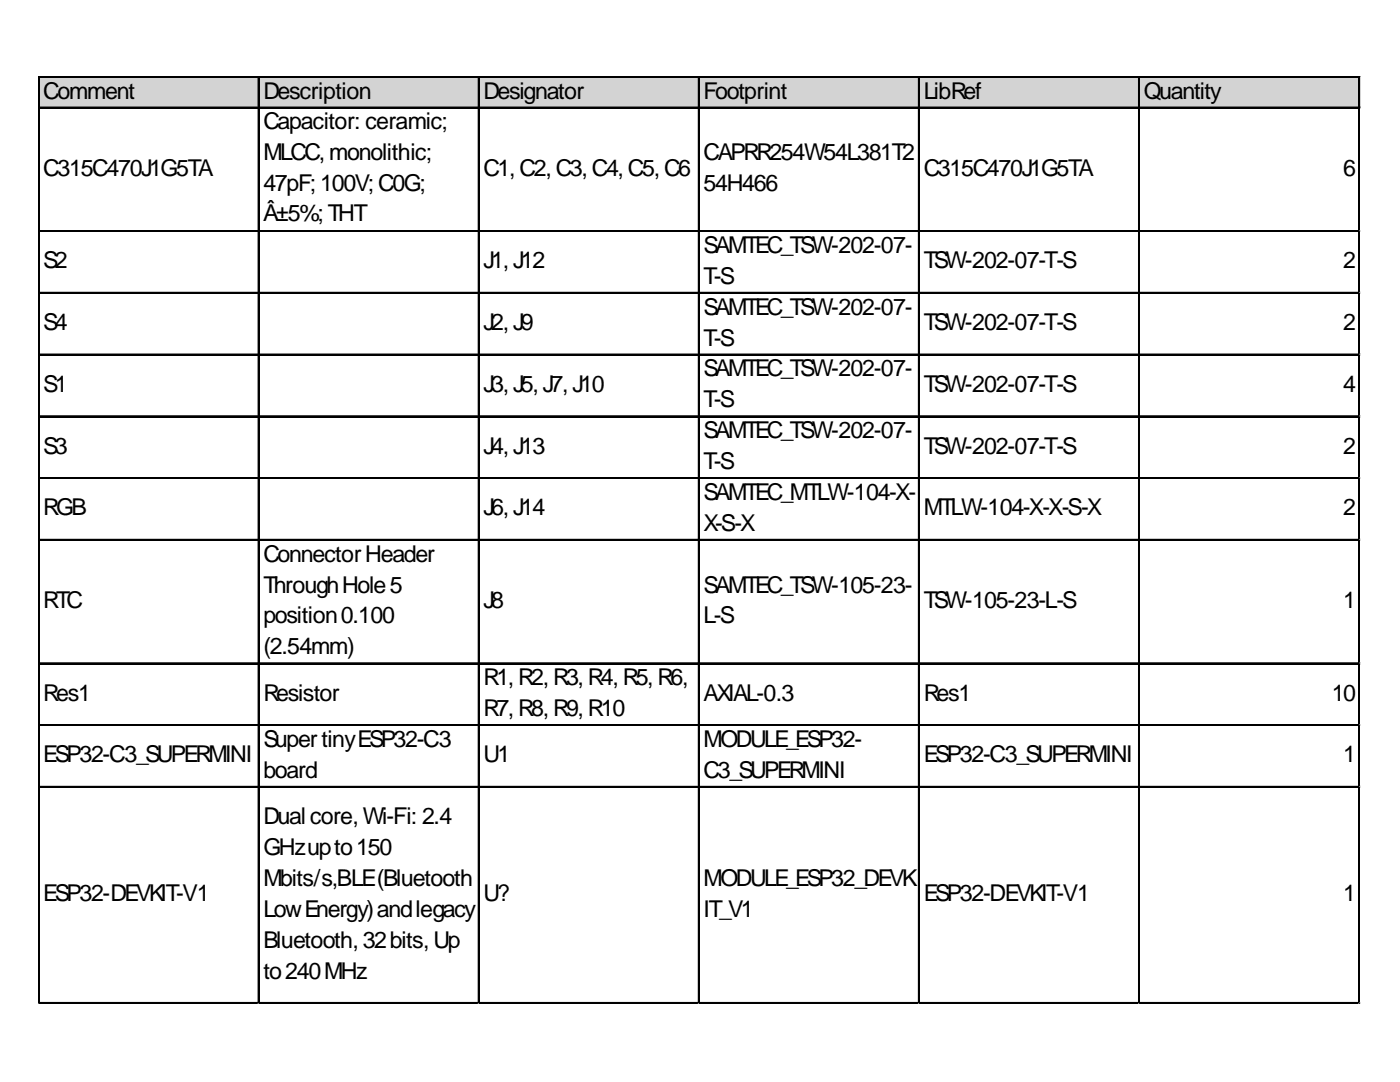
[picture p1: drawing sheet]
<svg xmlns="http://www.w3.org/2000/svg" width="279mm" height="216mm" viewBox="0 0 279 216" stroke-linecap="round" stroke-linejoin="round" font-family="sans-serif">
<defs><g id="words">
<g font-size="4.6">
<text x="8.6" y="19.7">Comment</text>
<text x="52.6" y="19.7">Description</text>
<text x="96.5" y="19.7">Designator</text>
<text x="140.4" y="19.7">Footprint</text>
<text x="184.3" y="19.7">LibRef</text>
<text x="228.3" y="19.7">Quantity</text>
<text x="52.6" y="25.8">Capacitor: ceramic;</text>
<text x="8.6" y="35.1">C315C470J1G5TA</text>
<text x="52.6" y="32">MLCC,monolithic;</text>
<text x="96.5" y="35.1">C1,C2,C3,C4,C5,C6</text>
<text x="140.4" y="32">CAPRR254W54L381T2</text>
<text x="184.3" y="35.1">C315C470J1G5TA</text>
<text x="268.1" y="35.1">6</text>
<text x="52.6" y="38.1">47pF;100V;C0G;</text>
<text x="140.4" y="38.1">54H466</text>
<text x="52.6" y="44">Â±5%;THT</text>
<text x="8.6" y="53.5">S2</text>
<text x="96.5" y="53.5">J1,J12</text>
<text x="140.4" y="50.5">SAMTEC_TSW-202-07-</text>
<text x="184.3" y="53.5">TSW-202-07-T-S</text>
<text x="268.1" y="53.5">2</text>
<text x="140.4" y="56.6">T-S</text>
<text x="8.6" y="65.9">S4</text>
<text x="96.5" y="65.9">J2,J9</text>
<text x="140.4" y="62.8">SAMTEC_TSW-202-07-</text>
<text x="184.3" y="65.9">TSW-202-07-T-S</text>
<text x="268.1" y="65.9">2</text>
<text x="140.4" y="68.9">T-S</text>
<text x="140.4" y="75.1">SAMTEC_TSW-202-07-</text>
<text x="8.6" y="78.2">S1</text>
<text x="96.5" y="78.2">J3,J5,J7,J10</text>
<text x="140.4" y="81.3">T-S</text>
<text x="184.3" y="78.2">TSW-202-07-T-S</text>
<text x="268.1" y="78.2">4</text>
<text x="140.4" y="87.4">SAMTEC_TSW-202-07-</text>
<text x="8.6" y="90.5">S3</text>
<text x="96.5" y="90.5">J4,J13</text>
<text x="140.4" y="93.6">T-S</text>
<text x="184.3" y="90.5">TSW-202-07-T-S</text>
<text x="268.1" y="90.5">2</text>
<text x="140.4" y="99.8">SAMTEC_MTLW-104-X-</text>
<text x="8.6" y="102.8">RGB</text>
<text x="96.5" y="102.8">J6,J14</text>
<text x="140.4" y="105.9">X-S-X</text>
<text x="184.3" y="102.8">MTLW-104-X-X-S-X</text>
<text x="268.1" y="102.8">2</text>
<text x="52.6" y="112.1">ConnectorHeader</text>
<text x="52.6" y="118.2">ThroughHole5</text>
<text x="140.4" y="118.2">SAMTEC_TSW-105-23-</text>
<text x="8.6" y="121.3">RTC</text>
<text x="52.6" y="124.4">position0.100</text>
<text x="96.5" y="121.3">J8</text>
<text x="140.4" y="124.4">L-S</text>
<text x="184.3" y="121.3">TSW-105-23-L-S</text>
<text x="268.1" y="121.3">1</text>
<text x="52.6" y="130.6">(2.54mm)</text>
<text x="96.5" y="136.7">R1,R2,R3,R4,R5,R6,</text>
<text x="8.6" y="139.8">Res1</text>
<text x="52.6" y="139.8">Resistor</text>
<text x="96.5" y="142.9">R7,R8,R9,R10</text>
<text x="140.4" y="139.8">AXIAL-0.3</text>
<text x="184.3" y="139.8">Res1</text>
<text x="265.8" y="139.8">10</text>
<text x="52.6" y="149">SupertinyESP32-C3</text>
<text x="140.4" y="149">MODULE_ESP32-</text>
<text x="8.6" y="152.1">ESP32-C3_SUPERMINI</text>
<text x="52.6" y="155.2">board</text>
<text x="96.5" y="152.1">U1</text>
<text x="140.4" y="155.2">C3_SUPERMINI</text>
<text x="184.3" y="152.1">ESP32-C3_SUPERMINI</text>
<text x="268.1" y="152.1">1</text>
<text x="52.6" y="164.4">Dualcore,Wi-Fi: 2.4</text>
<text x="52.6" y="170.6">GHzupto150</text>
<text x="8.6" y="179.8">ESP32-DEVKIT-V1</text>
<text x="52.6" y="176.8">Mbits/s,BLE(Bluetooth</text>
<text x="96.5" y="179.8">U?</text>
<text x="140.4" y="176.8">MODULE_ESP32_DEVK</text>
<text x="184.3" y="179.8">ESP32-DEVKIT-V1</text>
<text x="268.1" y="179.8">1</text>
<text x="52.6" y="182.9">LowEnergy)andlegacy</text>
<text x="140.4" y="182.9">IT_V1</text>
<text x="52.6" y="189.1">Bluetooth,32bits,Up</text>
<text x="52.6" y="195.2">to240MHz</text>
</g>
</g></defs>
<path d="M7.8 15.4h263.7v6.2h-263.7z" fill="#d3d3d3"/>
<g fill="none" stroke="#000" stroke-width=".26">
<path d="M7.6 15.2v185.1M7.7 15.2v185.1M7.9 15.2h263.5M7.9 15.3h263.5M51.5 15.5v184.8M51.7 15.5v184.8M95.5 15.5v184.8M95.6 15.5v184.8M139.4 15.5v184.8M139.5 15.5v184.8M183.3 15.5v184.8M183.4 15.5v184.8"/>
<path d="M227.2 15.5v184.8M227.4 15.5v184.8M271.2 15.5v184.8M271.3 15.5v184.8M7.9 21.4h263.5M7.9 21.5h263.5M7.9 46h263.5M7.9 46.2h263.5M7.9 58.3h263.5M7.9 58.5h263.5M7.9 70.7h263.5M7.9 70.8h263.5"/>
<path d="M7.9 83h263.5M7.9 83.1h263.5M7.9 95.3h263.5M7.9 95.4h263.5M7.9 107.6h263.5M7.9 107.8h263.5M7.9 132.3h263.5M7.9 132.4h263.5M7.9 144.6h263.5M7.9 144.7h263.5M7.9 156.9h263.5M7.9 157.1h263.5"/>
<path d="M7.9 200.1h263.5M7.9 200.2h263.5"/>
</g>
<path d="M7.6 200.3v.1" fill="none" stroke="#e0e0e0" stroke-width=".26"/>
<path d="M7.6 200.3l.3 .1z" fill="#e0e0e0"/>
<path d="M51.5 200.3v.1" fill="none" stroke="#e0e0e0" stroke-width=".26"/>
<path d="M51.5 200.3l.3 .1z" fill="#e0e0e0"/>
<path d="M95.5 200.3v.1" fill="none" stroke="#e0e0e0" stroke-width=".26"/>
<path d="M95.5 200.3l.2 .1z" fill="#e0e0e0"/>
<path d="M139.4 200.3v.1" fill="none" stroke="#e0e0e0" stroke-width=".26"/>
<path d="M139.4 200.3l.2 .1z" fill="#e0e0e0"/>
<path d="M183.3 200.3v.1" fill="none" stroke="#e0e0e0" stroke-width=".26"/>
<path d="M183.3 200.3l.3 .1z" fill="#e0e0e0"/>
<path d="M227.2 200.3v.1" fill="none" stroke="#e0e0e0" stroke-width=".26"/>
<path d="M227.2 200.3l.3 .1z" fill="#e0e0e0"/>
<path d="M271.2 200.3v.1" fill="none" stroke="#e0e0e0" stroke-width=".26"/>
<path d="M271.2 200.3l.2 .1z" fill="#e0e0e0"/>
<path d="M271.4 46h.1" fill="none" stroke="#e0e0e0" stroke-width=".26"/>
<path d="M271.4 46l.1 .3z" fill="#e0e0e0"/>
<path d="M271.4 58.3h.1" fill="none" stroke="#e0e0e0" stroke-width=".26"/>
<path d="M271.4 58.3l.1 .3z" fill="#e0e0e0"/>
<path d="M271.4 70.7h.1" fill="none" stroke="#e0e0e0" stroke-width=".26"/>
<path d="M271.4 70.7l.1 .2z" fill="#e0e0e0"/>
<path d="M271.4 83h.1" fill="none" stroke="#e0e0e0" stroke-width=".26"/>
<path d="M271.4 83l.1 .2z" fill="#e0e0e0"/>
<path d="M271.4 95.3h.1" fill="none" stroke="#e0e0e0" stroke-width=".26"/>
<path d="M271.4 95.3l.1 .3z" fill="#e0e0e0"/>
<path d="M271.4 107.6h.1" fill="none" stroke="#e0e0e0" stroke-width=".26"/>
<path d="M271.4 107.6l.1 .3z" fill="#e0e0e0"/>
<path d="M271.4 132.3h.1" fill="none" stroke="#e0e0e0" stroke-width=".26"/>
<path d="M271.4 132.3l.1 .2z" fill="#e0e0e0"/>
<path d="M271.4 144.6h.1" fill="none" stroke="#e0e0e0" stroke-width=".26"/>
<path d="M271.4 144.6l.1 .3z" fill="#e0e0e0"/>
<path d="M271.4 156.9h.1" fill="none" stroke="#e0e0e0" stroke-width=".26"/>
<path d="M271.4 156.9l.1 .3z" fill="#e0e0e0"/>
<path d="M271.4 200.1h.1" fill="none" stroke="#e0e0e0" stroke-width=".26"/>
<path d="M271.4 200.1l.1 .2z" fill="#e0e0e0"/>
<use href="#words"/>
</svg>
